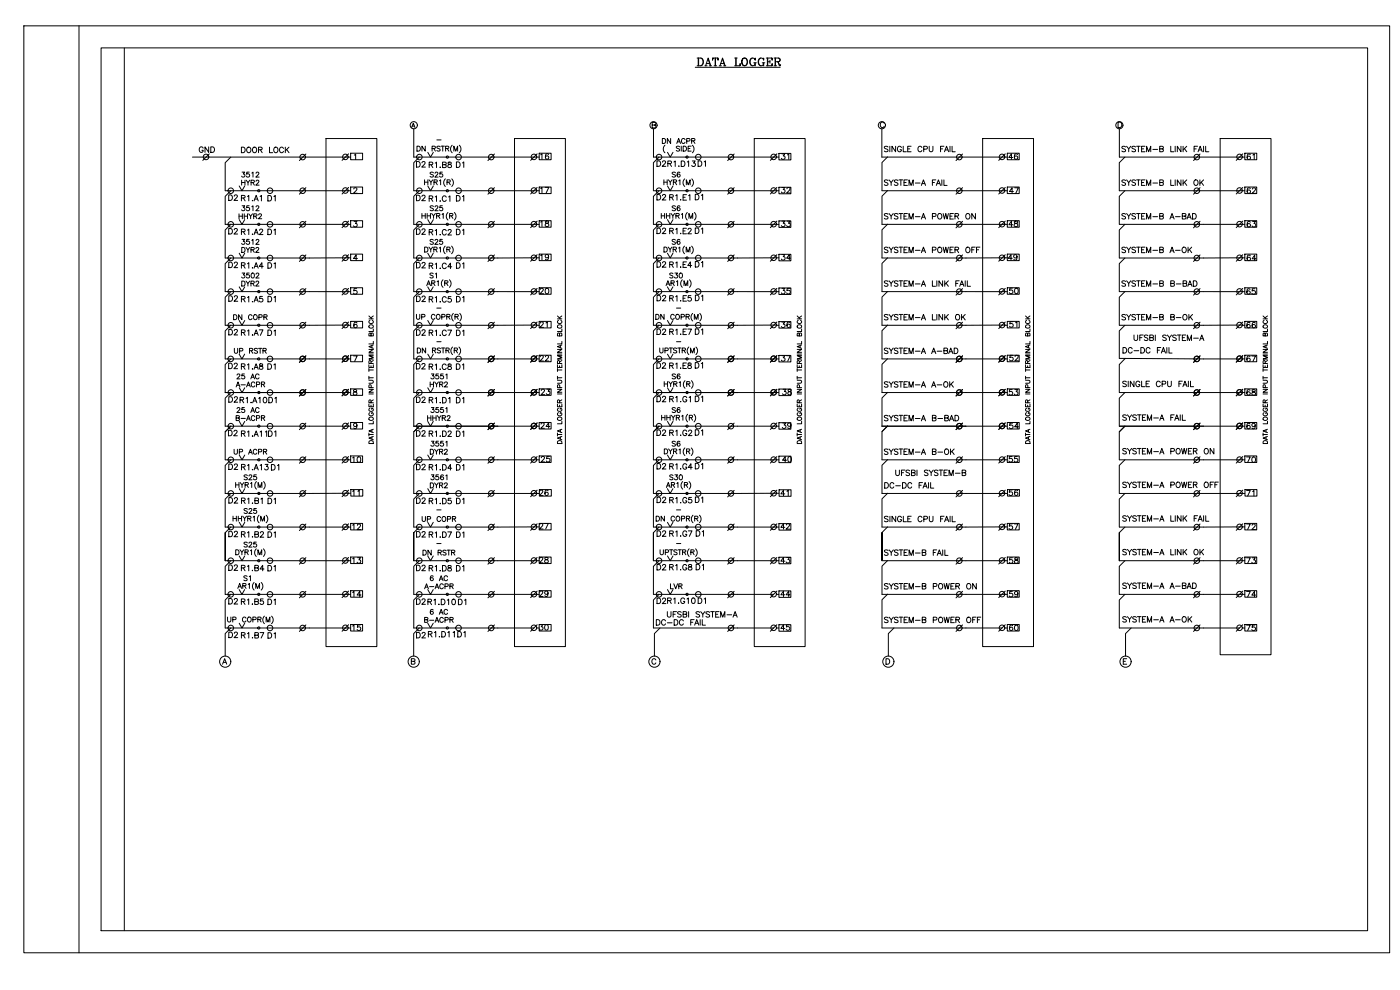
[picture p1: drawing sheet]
<svg xmlns="http://www.w3.org/2000/svg" width="420mm" height="297mm" viewBox="0 0 420 297" stroke-linecap="round" stroke-linejoin="round" font-family="sans-serif">
<defs><g id="words">
<g font-size="4.9">
<text x="58.6" y="46.9">GND</text>
<text x="123.8" y="51.5">D2</text>
<text x="127.7" y="51.5">R1.B8</text>
<text x="135.8" y="51.5">D1</text>
<text x="160.9" y="49">16</text>
<text x="195.8" y="51.2">D2</text>
<text x="208.1" y="51.2">D1</text>
<text x="233.2" y="49">31</text>
<text x="301.6" y="49">46</text>
<text x="372.9" y="49">61</text>
<text x="160.9" y="59.3">17</text>
<text x="233.2" y="59.3">32</text>
<text x="301.6" y="59.3">47</text>
<text x="372.9" y="59.3">62</text>
<text x="67.4" y="61.4">D2</text>
<text x="195.8" y="61.4">D2</text>
<text x="67.4" y="71.6">D2</text>
<text x="79" y="71.6">D1</text>
<text x="123.8" y="71.6">D2</text>
<text x="135.8" y="71.6">D1</text>
<text x="160.9" y="69.1">18</text>
<text x="195.8" y="71.3">D2</text>
<text x="207.4" y="71.3">D1</text>
<text x="372.9" y="69.5">63</text>
<text x="67.4" y="81.5">D2</text>
<text x="79" y="81.8">D1</text>
<text x="127.7" y="81.8">R1.C4</text>
<text x="135.8" y="81.8">D1</text>
<text x="160.9" y="79.4">19</text>
<text x="195.8" y="81.5">D2</text>
<text x="199.7" y="81.5">R1.E4</text>
<text x="207.4" y="81.5">D1</text>
<text x="233.2" y="79.4">34</text>
<text x="301.3" y="79.4">49</text>
<text x="372.9" y="79.4">64</text>
<text x="335.5" y="87.1">SYSTEM-B B-BAD</text>
<text x="372.9" y="89.6">65</text>
<text x="67.4" y="91.7">D2</text>
<text x="123.8" y="91.7">D2</text>
<text x="199.7" y="91.7">R1.E5</text>
<text x="79" y="102">D1</text>
<text x="123.8" y="102">D2</text>
<text x="127.7" y="102">R1.C7</text>
<text x="135.8" y="102">D1</text>
<text x="160.9" y="99.5">21</text>
<text x="195.8" y="101.6">D2</text>
<text x="199.7" y="101.6">R1.E7</text>
<text x="207.4" y="101.6">D1</text>
<text x="233.2" y="99.5">36</text>
<text x="301.6" y="99.5">51</text>
<text x="335.5" y="97.4">SYSTEM-B B-OK</text>
<text x="67.4" y="111.8">D2</text>
<text x="79" y="112.2">D1</text>
<text x="127.7" y="112.2">R1.C8</text>
<text x="135.8" y="112.2">D1</text>
<text x="160.9" y="109.7">22</text>
<text x="195.8" y="111.8">D2</text>
<text x="199.7" y="111.8">R1.E8</text>
<text x="207.4" y="111.8">D1</text>
<text x="233.2" y="109.7">37</text>
<text x="372.9" y="109.7">67</text>
<text x="161.2" y="119.6">23</text>
<text x="264.2" y="117.5">SYSTEM-A A-OK</text>
<text x="301.6" y="119.9">53</text>
<text x="372.9" y="119.9">68</text>
<text x="67.4" y="122.1">D2</text>
<text x="79.4" y="122.1">D1</text>
<text x="123.8" y="122.1">D2</text>
<text x="135.8" y="122.1">D1</text>
<text x="207.4" y="121.7">D1</text>
<text x="67.4" y="131.9">D2</text>
<text x="161.2" y="129.8">24</text>
<text x="195.8" y="131.9">D2</text>
<text x="207.4" y="131.9">D1</text>
<text x="233.5" y="129.8">39</text>
<text x="301.6" y="129.8">54</text>
<text x="372.9" y="129.8">69</text>
<text x="79.4" y="132.3">D1</text>
<text x="135.8" y="132.3">D1</text>
<text x="264.2" y="137.6">SYSTEM-A B-OK</text>
<text x="67.4" y="142.2">D2</text>
<text x="104.4" y="140.1">10</text>
<text x="123.8" y="142.2">D2</text>
<text x="199.7" y="142.2">R1.G4</text>
<text x="233.5" y="140.1">40</text>
<text x="372.9" y="140.1">70</text>
<text x="72" y="145.3">S25</text>
<text x="104.4" y="149.9">11</text>
<text x="160.5" y="149.9">26</text>
<text x="199.7" y="145.3">S30</text>
<text x="233.2" y="149.9">41</text>
<text x="301.6" y="149.9">56</text>
<text x="79.4" y="152.4">D1</text>
<text x="123.8" y="152.4">D2</text>
<text x="127.7" y="152.4">R1.D5</text>
<text x="135.8" y="152.4">D1</text>
<text x="195.8" y="152">D2</text>
<text x="207.4" y="152">D1</text>
<text x="104.4" y="160.2">12</text>
<text x="233.2" y="160.2">42</text>
<text x="301.6" y="160.2">57</text>
<text x="372.9" y="160.2">72</text>
<text x="67.4" y="162.3">D2</text>
<text x="79" y="162.6">D1</text>
<text x="127.7" y="162.6">R1.D7</text>
<text x="135.8" y="162.6">D1</text>
<text x="195.8" y="162.3">D2</text>
<text x="199.7" y="162.3">R1.G7</text>
<text x="207.8" y="162.3">D1</text>
<text x="67.4" y="172.5">D2</text>
<text x="79" y="172.5">D1</text>
<text x="104.4" y="170.4">13</text>
<text x="123.8" y="172.5">D2</text>
<text x="127.7" y="172.5">R1.D8</text>
<text x="135.8" y="172.5">D1</text>
<text x="207.8" y="172.2">D1</text>
<text x="301.6" y="170.4">58</text>
<text x="372.9" y="170.4">73</text>
<text x="71.3" y="182.7">R1.B5</text>
<text x="79" y="182.7">D1</text>
<text x="104.4" y="180.3">14</text>
<text x="136.5" y="182.7">D1</text>
<text x="160.5" y="180.3">29</text>
<text x="195.8" y="182.4">D2</text>
<text x="199" y="182.4">R1.G10</text>
<text x="208.1" y="182.4">D1</text>
<text x="233.2" y="180.3">44</text>
<text x="301.6" y="180.3">59</text>
<text x="104.4" y="190.5">15</text>
<text x="233.2" y="190.5">45</text>
<text x="301.6" y="190.5">60</text>
<text x="372.9" y="190.5">75</text>
<text x="67.4" y="192.6">D2</text>
<text x="123.8" y="192.6">D2</text>
</g>
<g font-size="4.4">
<text x="71.3" y="46.9">DOOR LOCK</text>
<text x="197.6" y="44.1">DN ACPR</text>
<text x="71.3" y="54.3">3512</text>
<text x="71.3" y="56.8">HYR2</text>
<text x="127.7" y="54.3">S25</text>
<text x="200.4" y="54.3">S6</text>
<text x="71.3" y="64.6">3512</text>
<text x="79" y="61.4">D1</text>
<text x="123.8" y="61.4">D2</text>
<text x="127.7" y="64.6">S25</text>
<text x="135.8" y="61.4">D1</text>
<text x="200.4" y="64.6">S6</text>
<text x="207.4" y="61">D1</text>
<text x="127.7" y="71.6">R1.C2</text>
<text x="199.7" y="71.3">R1.E2</text>
<text x="233.2" y="69.1">33</text>
<text x="301.6" y="69.1">48</text>
<text x="71.3" y="74.4">3512</text>
<text x="127.7" y="74.4">S25</text>
<text x="200.4" y="74.4">S6</text>
<text x="264.2" y="76.9">SYSTEM-A POWER OFF</text>
<text x="335.5" y="76.9">SYSTEM-B A-OK</text>
<text x="123.8" y="81.5">D2</text>
<text x="71.3" y="84.7">3502</text>
<text x="127.7" y="84.7">S1</text>
<text x="160.9" y="89.3">20</text>
<text x="199.7" y="84.7">S30</text>
<text x="233.2" y="89.3">35</text>
<text x="301.6" y="89.3">50</text>
<text x="71.3" y="91.7">R1.A5</text>
<text x="79" y="91.7">D1</text>
<text x="127.7" y="91.7">R1.C5</text>
<text x="135.8" y="91.7">D1</text>
<text x="195.8" y="91.4">D2</text>
<text x="207.4" y="91.4">D1</text>
<text x="67.4" y="101.6">D2</text>
<text x="68.8" y="97">DN COPR</text>
<text x="372.9" y="99.5">66</text>
<text x="69.1" y="107.2">UP RSTR</text>
<text x="264.2" y="107.2">SYSTEM-A A-BAD</text>
<text x="123.8" y="111.8">D2</text>
<text x="301.6" y="109.4">52</text>
<text x="69.8" y="115">25 AC</text>
<text x="128.1" y="115">3551</text>
<text x="200.4" y="115">S6</text>
<text x="233.5" y="119.6">38</text>
<text x="69.8" y="124.9">25 AC</text>
<text x="128.1" y="124.9">3551</text>
<text x="195.8" y="121.7">D2</text>
<text x="200.4" y="124.9">S6</text>
<text x="123.8" y="131.9">D2</text>
<text x="264.2" y="127.4">SYSTEM-A B-BAD</text>
<text x="69.1" y="137.6">UP ACPR</text>
<text x="128.1" y="135.1">3551</text>
<text x="200.4" y="135.1">S6</text>
<text x="80.1" y="142.2">D1</text>
<text x="135.8" y="142.2">D1</text>
<text x="161.2" y="139.7">25</text>
<text x="195.8" y="141.8">D2</text>
<text x="207.4" y="141.8">D1</text>
<text x="301.6" y="139.7">55</text>
<text x="128.1" y="147.5">DYR2</text>
<text x="335.8" y="147.5">SYSTEM-A POWER OFF</text>
<text x="372.9" y="149.9">71</text>
<text x="67.4" y="152">D2</text>
<text x="72" y="155.2">S25</text>
<text x="199.7" y="152">R1.G5</text>
<text x="125.6" y="157.7">UP COPR</text>
<text x="160.5" y="159.8">27</text>
<text x="72" y="165.5">S25</text>
<text x="123.8" y="162.3">D2</text>
<text x="335.8" y="167.6">SYSTEM-A LINK OK</text>
<text x="160.5" y="170">28</text>
<text x="195.8" y="172.2">D2</text>
<text x="199.7" y="172.2">R1.G8</text>
<text x="233.2" y="170">43</text>
<text x="72" y="175.3">S1</text>
<text x="128.1" y="175.3">6 AC</text>
<text x="200" y="177.8">LVR</text>
<text x="264.2" y="177.8">SYSTEM-B POWER ON</text>
<text x="67.4" y="182.4">D2</text>
<text x="123.8" y="182.4">D2</text>
<text x="128.1" y="185.6">6 AC</text>
<text x="372.9" y="180.3">74</text>
<text x="160.5" y="190.1">30</text>
<text x="199" y="186.3">UFSBI SYSTEM-A</text>
<text x="71.3" y="192.6">R1.B7</text>
<text x="79" y="192.6">D1</text>
<text x="127.4" y="192.3">R1.D11</text>
<text x="136.2" y="192.3">D1</text>
<text x="122.1" y="200.4">B</text>
</g>
<g font-size="2.6">
<text x="129.8" y="43">-</text>
<text x="129.8" y="93.8">-</text>
<text x="201.8" y="93.8">-</text>
<text x="129.8" y="103.7">-</text>
<text x="201.8" y="103.7">-</text>
<text x="129.8" y="154.2">-</text>
<text x="201.8" y="154.2">-</text>
<text x="129.8" y="164.4">-</text>
<text x="201.8" y="164.4">-</text>
</g>
</g></defs>
<!-- layer: 0 -->
<g fill="none" stroke="#000" stroke-width=".3">
<path d="M7.2 7.8h409.9v278.1h-409.9zM23.7 7.8v278.1M30.3 14.4h380.1v264.8h-380.1zM37.3 14.4v264.8M209.2 17.4h1.1a1.24 1.24 0 0 1 .8 1.2 1.24 1.24 0 0 1-.8 1.1h-1.1M209.5 17.4v2.3M209.7 17.4v2.3M210.3 17.4a1.31 1.31 0 0 1 0 2.3M211.5 19.7h.7M211.8 19.7l.7-2.3 .8 2.3M212 19.1h1M212.5 17.7l.7 2"/>
<path d="M212.9 19.7h.6M214 17.4l-.1 .7v-.7h1.6v.7l-.1-.7M214.3 19.7h.8M214.6 17.4v2.3M214.7 17.4v2.3M215.8 19.7h.7M216.1 19.7l.7-2.3 .8 2.3M216.3 19.1h1M216.8 17.7l.7 2M217.2 19.7h.6M220.5 19.7h1.6v-.6l-.1 .6M220.5 17.4h.8"/>
<path d="M220.8 17.4v2.3M220.9 17.4v2.3M223.4 17.4a1.2 1.2 0 0 0-.8 1.3 1.2 1.2 0 0 0 1 1 1.2 1.2 0 0 0 .8-1.2 1.2 1.2 0 0 0-1-1.1 1.33 1.33 0 0 0 0 2.3M223.6 17.4a1.34 1.34 0 0 1 0 2.3M225.8 17.4a1.32 1.32 0 0 0 0 2.3M226.2 18.8h.8M226.5 17.7l.2 .4v-.7l-.2 .3-.2-.2a1.08 1.08 0 0 0-1.3 1.1 1.08 1.08 0 0 0 1.3 1l.2-.2M226.5 18.8v.9M226.7 18.8v.9M228.3 17.4a1.32 1.32 0 0 0 0 2.3M228.8 18.8h.7M229.1 17.7l.1 .4v-.7l-.1 .3-.2-.2a1.08 1.08 0 0 0-1.4 1.1 1.08 1.08 0 0 0 1.4 1l.2-.2"/>
<path d="M229.1 18.8v.9M229.2 18.8v.9M230 17.4h1.7v.7l-.1-.7M230 19.7h1.7v-.6l-.1 .6M230.3 17.4v2.3M230.4 17.4v2.3M230.4 18.5h.7M231.1 18.1v.9M232.3 17.4h1.3l.6 .5-.3 .5-1.2 .1M232.3 19.7h.8M232.6 17.4v2.3M232.7 17.4v2.3"/>
<path d="M233.3 18.5l.3 .2 .3 .8h.4M233.5 18.6l.4 1.1h.3l.1-.3M233.6 17.4l.5 .5-.2 .4-.3 .2M123.5 38.3l.5-1.3 .5 1.3M123.7 37.8h.7M124.2 38.6v8.5h36.9M195.7 37.5l1-.1 .1-.4-.4-.3h-.7v1.7l1.1-.2v-.4l-.4-.3M196.1 38.6v8.5h36.9M208.7 20.2h25.4M264.7 38.6l-.1 8.5h36.9M265.4 37a.61 .61 0 0 0-.7-.4 .61 .61 0 0 0-.5 .6v.4a.61 .61 0 0 0 .5 .7 .61 .61 0 0 0 .7-.4M335.5 36.6h.6a.88 .88 0 0 1 .6 .9 .88 .88 0 0 1-.6 .8h-.6z"/>
<path d="M335.9 38.6v8.5h36.9M57.8 47.1h47.4M69.3 47.1l-1.7 1.7v8.4h37.6M69.3 57.2l-1.7 1.7v8.4h37.6M74.3 58.9l.4-.3v1.7M91.8 56.3l-2 2M91.8 46.2l-2 2M97.8 41.6h15.3v152.4h-15.3zM104.6 56.2l-1.9 2M104.6 46.2l-1.9 1.9M105.2 46h3.6v1.9h-3.6zM105.2 56.1h3.6v2h-3.6z"/>
<path d="M106.2 56.7l.1-.3 .5-.1 .3 .5-1 1.2h1.1M106.3 46.5l.4-.3v1.7M125.9 47.1l-1.7 1.7v8.4h36.9M125.9 57.2l-1.7 1.7v8.4h36.8M128.4 45.7l.8 1.4 .8-1.4M128.4 55.8l.8 1.4 .8-1.4M130.6 59.1l.4-.3v1.6M133.9 59.2a.61 .61 0 0 0-.7-.4 .61 .61 0 0 0-.5 .6v.4a.61 .61 0 0 0 .5 .6 .61 .61 0 0 0 .7-.4M148.4 56.3l-2 2M148.4 46.2l-2 2M154.4 41.6h15.3v152.4h-15.3zM197.8 47.1l-1.7 1.7v8.4h36.9"/>
<path d="M197.8 57.2l-1.7 1.7v8.4h36.9M200.3 55.8l.8 1.4 .9-1.4M202.2 48.6l.4-.3v1.6M202.8 58.7l.4-.3v1.7M204.4 48.3h.6a.88 .88 0 0 1 .6 .8 .88 .88 0 0 1-.6 .8h-.6zM205 59.2h.6M206 58.4h-1v1.7M206.3 48.6l.4-.3v1.6M220.3 56.3l-1.9 2M220.3 46.2l-1.9 2M226.4 41.6h15.2v152.4h-15.2zM233.2 56.2l-2 2"/>
<path d="M233.2 46.2l-2 1.9M264.7 57.2h36.8M266.4 47.1l-1.7 1.7v8.4M266.4 57.2l-1.7 1.7v8.4M266.5 44.1l-.4-.2-.7 .2 .1 .4 1 .6v.2l-.4 .2-.7-.2M266.5 54.2l-.4-.2-.6 .1v.4l.8 .4 .2 .5-.4 .2-.7-.2M266.8 54l.6 .8v.8M267 43.9v1.6M268.1 54l-.7 .8M268.8 43.9v1.6l-1.1-1.6v1.6M269.5 54.2l-.4-.2-.7 .2 .2 .4 .9 .6-.4 .4-.7-.2M269.8 54h1.1"/>
<path d="M270.4 54v1.6M270.5 44.3a.61 .61 0 0 0-.7-.4 .61 .61 0 0 0-.5 .6v.4a.59 .59 0 0 0 .6 .6 .59 .59 0 0 0 .6-.6h-.4M271.1 43.9v1.6h.9M271.3 54.8h.6M272.3 54h-1v1.6h1M272.4 44.7h.6M272.8 55.6v-1.6l.6 1.6 .7-1.6v1.6M273.4 43.9h-1v1.6h1M274.7 54.9h1.4M276.5 55.6l.6-1.6 .7 1.6M276.7 44.3a.61 .61 0 0 0-.7-.4 .61 .61 0 0 0-.5 .6v.4a.61 .61 0 0 0 .5 .6 .61 .61 0 0 0 .7-.4M276.7 55.1h.8"/>
<path d="M277.2 44.8l1-.1v-.7l-1-.1v1.6M278.9 43.9v1.2l.4 .4 .6-.2 .1-1.4M279.8 54.8h.6M280.8 54h-1v1.6M281 55.6l.6-1.6 .7 1.6M281.2 55.1h.8M282.3 44.7h.6M282.7 54v1.6M283.3 43.9h-1v1.6M283.3 54v1.6h.9M283.4 45.5l.7-1.6 .6 1.6M283.7 45h.8"/>
<path d="M285.1 43.9v1.6M285.7 43.9v1.6h1M288.9 56.3l-2 2M288.9 46.2l-2 2M294.9 41.6h15.3v152.4h-15.3zM301.7 56.2l-2 2M301.7 46.2l-2 1.9M337.6 47.1l-1.7 1.7v8.4h36.9M337.6 57.2l-1.7 1.7v8.4h36.9M337.8 44.1l-.4-.2-.7 .2 .1 .4 1 .6v.2l-.4 .2-.7-.2M337.8 54.2l-.4-.2-.7 .2 .1 .4 1 .6-.4 .4-.7-.2M338.1 43.9l.6 .8v.8"/>
<path d="M338.1 54l.6 .8v.8M339.4 43.9l-.7 .8M339.4 54l-.7 .8M340.8 44.1l-.4-.2-.7 .2 .1 .4 1 .6v.2l-.4 .2-.7-.2M340.8 54.2l-.4-.2-.7 .2 .1 .4 1 .6-.4 .4-.7-.2M341.1 54h1.1M341.1 43.9h1.1M341.7 43.9v1.6M341.7 54v1.6M342.6 44.7h.6M342.6 54.8h.6M343.6 43.9h-1v1.6h1"/>
<path d="M343.6 54h-1v1.6h1M344.1 45.5v-1.6l.6 1.6 .7-1.6v1.6M344.1 55.6v-1.6l.6 1.6 .7-1.6v1.6M346 54.9h1.4M346 44.8h1.4M348 44.7l1-.1 .1-.6-1.1-.1v1.6l1.1-.1v-.4l-.3-.3M348 54.8l1-.1 .1-.6-1.1-.1v1.6l1.1-.1v-.4l-.3-.3M351.4 43.9v1.6h.9M351.4 54v1.6h.9M352.7 43.9v1.6M352.7 54v1.6M354.4 43.9v1.6l-1.1-1.6v1.6"/>
<path d="M354.4 54v1.6l-1.1-1.6v1.6M355.1 43.9v1.6M355.1 54v1.6M355.5 44.6l.7 .9M355.5 54.7l.7 .9M356.2 43.9l-1.1 1.1M356.2 54l-1.1 1.1M358.4 44.7h.6M358.4 54.2l.2-.1a.77 .77 0 0 1 1 .7 .77 .77 0 0 1-1 .7l-.3-.5zM359.4 43.9h-1v1.6M359.5 45.5l.7-1.6 .6 1.6M359.8 45h.8"/>
<path d="M360.1 54v1.6M360.2 56.3l-2 2M360.2 46.2l-2 2M360.5 54.7l.7 .9M361.2 43.9v1.6M361.2 54l-1.1 1.1M361.8 43.9v1.6h1M366.2 41.6h15.2v154.8h-15.2zM373 56.2l-2 2M373 46.2l-2 1.9M69.3 67.3l-1.7 1.7v8.4h37.6M69.3 77.4l-1.7 1.7v8.4h37.6"/>
<path d="M71.8 65.9l.8 1.4 .8-1.4M74.3 69.1l.4-.4v1.7M74.3 79.1l.4-.3v1.7M76.2 60.3l.7-1.7 .6 1.7M76.2 70.4l.7-1.7 .6 1.7M91.8 76.5l-2 2M91.8 66.4l-2 2M104.6 76.4l-1.9 2M104.6 66.3l-1.9 2M105.2 66.2h3.6v2h-3.6zM105.2 76.2h3.6v2h-3.6zM106.3 66.4h.8l-.5 .6a.55 .55 0 0 1 .5 .9 .55 .55 0 0 1-1-.1"/>
<path d="M107.3 77.6h-1.2l.8-1.1v1.6M125.9 67.3l-1.7 1.7v8.4h36.9M125.9 77.4l-1.7 1.7v8.4h36.8M128.4 76l.8 1.4 .8-1.4M128.4 65.9l.8 1.4 .8-1.4M148.4 76.5l-2 2M148.4 66.4l-2 2M197.8 67.3l-1.7 1.7v8.4h36.9M197.8 77.4l-1.7 1.7v8.4h36.9M220.3 76.5l-1.9 2M220.3 66.4l-1.9 2M233.2 76.4l-2 2"/>
<path d="M233.2 66.3l-2 2M264.7 67.3h36.8M266.4 67.3l-1.7 1.6v8.5M266.4 77.4l-1.7 1.6v8.4M266.5 64.3l-.4-.2-.7 .2 .1 .4 1 .6-.4 .4-.7-.2M266.8 64.1l.6 .8v.8M268.1 64.1l-.7 .8M269.5 64.3l-.4-.2-.7 .2 .2 .4 .9 .6-.4 .4-.7-.2M269.8 64.1h1.1M270.4 64.1v1.6M271.3 64.9h.6M272.3 64.1h-1v1.6h1"/>
<path d="M272.8 65.7v-1.6l.6 1.6 .7-1.6v1.6M274.7 65h1.4M276.5 65.7l.6-1.6 .7 1.6M276.7 65.2h.8M279.8 64.9h1v-.7l-1-.1v1.6M281.6 64.3l.1-.2a.78 .78 0 0 1 1 .8 .78 .78 0 0 1-1 .7l-.3-.5zM283.1 64.1l.3 1.6 .4-1.6 .4 1.6 .4-1.6M285.1 64.9h.6M286.1 64.1h-1v1.6h1M286.6 64.9l.9-.1 .2-.4-.4-.3h-.7v1.6M287.1 64.9l.6 .8M288.9 76.5l-2 2"/>
<path d="M288.9 66.4l-2 2M290 64.3l.2-.2a.78 .78 0 0 1 .9 .8 .78 .78 0 0 1-.9 .7l-.4-.5zM292.7 64.1v1.6l-1.1-1.6v1.6M301.5 77.4h-36.8M301.7 66.3l-2 2M337.6 67.3l-1.7 1.7v8.4h36.9M337.6 77.4l-1.7 1.7v8.4h36.9M337.8 64.3l-.4-.2-.7 .2 .1 .4 1 .6-.4 .4-.7-.2M338.1 64.1l.6 .8v.8M339.4 64.1l-.7 .8M340.8 64.3l-.4-.2-.7 .2 .1 .4 1 .6-.4 .4-.7-.2M341.1 64.1h1.1"/>
<path d="M341.7 64.1v1.6M342.6 64.9h.6M343.6 64.1h-1v1.6h1M344.1 65.7v-1.6l.6 1.6 .7-1.6v1.6M346 65h1.4M348 64.9l1-.1 .1-.6-1.1-.1v1.6l1.1-.1v-.4l-.3-.3M351.1 65.7l.6-1.6 .7 1.6M351.4 65.2h.7M352.8 65h1.4M354.8 64.9l1-.1 .1-.4-.4-.3h-.7v1.6l1-.1 .1-.4-.4-.3M356.2 65.7l.7-1.6 .6 1.6M356.5 65.2h.8"/>
<path d="M357.9 64.1h.5a.88 .88 0 0 1 .6 .8 .88 .88 0 0 1-.6 .8h-.5zM360.2 76.5l-2 2M360.2 66.4l-2 2M373 76.4l-2 2M373 66.3l-2 2M69.3 87.5l-1.7 1.7v8.4l36.9-.1M69.3 97.6l-1.7 1.7v8.4h37.6M71.8 86.1l.8 1.4 .8-1.4M74.3 99.3l.4-.3v1.6M76.2 80.5l.7-1.7 .6 1.7M91.8 96.7l-2 1.9M91.8 86.6l-2 1.9"/>
<path d="M104.5 97.6h.7M104.6 96.6l-1.9 2M104.6 86.5l-1.9 2M105.2 86.3h3.6v2h-3.6zM105.2 96.4h3.6v2h-3.6zM107 86.6h-.7l-.1 .7a.59 .59 0 0 1 .9 0 .59 .59 0 0 1-.1 .9 .59 .59 0 0 1-.9-.3M107.1 96.9l-.1-.1a.81 .81 0 0 0-.9 .6 .81 .81 0 0 0 .5 .9 .52 .52 0 0 0 .6-.4 .52 .52 0 0 0-.5-.6 .52 .52 0 0 0-.5 .5M110.7 95.7h1.3M110.7 94.8l.9 .9M111 96.1a.49 .49 0 0 0-.3 .6 .49 .49 0 0 0 .5 .4h.3a.49 .49 0 0 0 .5-.4 .49 .49 0 0 0-.3-.6M112 98.7v.8h-1.3M112 94.8l-.7 .6"/>
<path d="M125.9 87.5l-1.7 1.7v8.4l36.9-.1M125.9 97.6l-1.7 1.7v8.4h36.8M128.4 86.1l.8 1.4 .8-1.4M128.4 96.2l.8 1.4 .8-1.4M148.4 96.7l-2 1.9M148.4 86.6l-2 1.9M161.2 86.5l-2 2M167.3 95.7h1.3M167.3 94.8l.9 .9M167.6 96.1a.49 .49 0 0 0-.3 .6 .49 .49 0 0 0 .5 .4h.3a.49 .49 0 0 0 .5-.4 .49 .49 0 0 0-.3-.6M168.6 98.7v.8h-1.3M168.6 94.8l-.7 .6"/>
<path d="M197.8 87.5l-1.7 1.7v8.4l36.9-.1M197.8 97.6l-1.7 1.7v8.4h36.9M200.3 86.1l.8 1.4 .9-1.4M220.3 96.7l-1.9 1.9M220.3 86.6l-1.9 1.9M233.2 96.6l-2 2M233.2 86.5l-2 2M239.2 95.7h1.4M239.2 94.8l.9 .9M239.6 96.1a.49 .49 0 0 0-.4 .6 .49 .49 0 0 0 .6 .4 .55 .55 0 0 0 .7-.2 .55 .55 0 0 0-.1-.7l-.1-.1M240.6 98.7v.8h-1.4M240.6 94.8l-.8 .6"/>
<path d="M264.7 87.5h36.8M266.4 87.4l-1.7 1.7v8.4M266.4 97.5l-1.7 1.7v8.4M266.5 84.5l-.4-.2-.7 .2 .1 .4 1 .5-.4 .5-.7-.2M266.5 94.6l-.4-.3-.7 .3 .1 .4 1 .5v.3l-.4 .2-.7-.2M266.8 84.3l.6 .7v.9M266.8 94.3l.6 .8v.9M268.1 84.3l-.7 .7M268.1 94.3l-.7 .8M269.5 84.5l-.4-.2-.7 .2 .2 .4 .9 .5-.4 .5-.7-.2M269.5 94.6l-.4-.3-.7 .3 .2 .4 .9 .5v.3l-.4 .2-.7-.2M269.8 84.3h1.1"/>
<path d="M269.8 94.3h1.1M270.4 84.3v1.6M270.4 94.3v1.7M271.3 85h.6M271.3 95.1h.6M272.3 84.3h-1v1.6h1M272.3 94.3h-1v1.7h1M272.8 85.9v-1.6l.6 1.6 .7-1.6v1.6M272.8 96v-1.7l.6 1.7 .7-1.7v1.7M274.7 85.2h1.4M274.7 95.3h1.4M276.5 85.9l.6-1.6 .7 1.6"/>
<path d="M276.5 96l.6-1.7 .7 1.7M276.7 85.4h.8M276.7 95.4h.8M279.8 84.3v1.6h1M279.8 94.3v1.7h1M281.2 84.3v1.6M281.2 94.3v1.7M282.9 84.3v1.6l-1.1-1.6v1.6M282.9 94.3v1.7l-1.1-1.7v1.7M283.5 84.3v1.6M283.5 94.3v1.7M283.9 85l.7 .9"/>
<path d="M283.9 95.1l.7 .9M284.6 84.3l-1.1 1.1M284.6 94.3l-1.1 1.1M286.8 85h.7M286.9 94.6l.2-.2a.78 .78 0 0 1 .9 .8 .78 .78 0 0 1-.9 .7l-.3-.5zM287.9 84.3h-1.1v1.6M288 85.9l.6-1.6 .7 1.6M288.3 85.4h.7M288.6 94.3v1.7M288.9 96.7l-2 1.9M288.9 86.6l-2 1.9M289 95.1l.7 .9"/>
<path d="M289.7 84.3v1.6M289.7 94.3l-1.1 1.1M290.3 84.3v1.6h1M301.5 97.5l-36.8 .1M301.7 96.6l-2 2M301.7 86.5l-2 2M307.8 95.7h1.3M307.8 94.8l.9 .9M308.1 96.1a.49 .49 0 0 0-.3 .6 .49 .49 0 0 0 .5 .4h.3a.49 .49 0 0 0 .5-.4 .49 .49 0 0 0-.3-.6M309.1 98.7v.8h-1.3M309.1 94.8l-.8 .6M337.6 87.5l-1.7 1.7v8.4l36.9-.1"/>
<path d="M337.6 97.6l-1.7 1.7v8.2l36.9 .2M373 96.6l-2 2M373 86.5l-2 2M379.1 95.7h1.3M379.1 94.8l.8 .9M379.4 96.1a.49 .49 0 0 0-.3 .6 .49 .49 0 0 0 .5 .4 .55 .55 0 0 0 .7-.2 .55 .55 0 0 0-.1-.7l-.1-.1M380.4 98.7v.8h-1.3M380.4 94.8l-.8 .6M69.3 107.7l-1.7 1.7v8.4h37.5M69.3 117.8l-1.7 1.7v8.4h37.6M71.8 116.3l.8 1.5 .9-1.5M73.9 119.5l.3-.3v1.7"/>
<path d="M74.3 109.5l.4-.3v1.6M75.8 100.5v.1zM76.2 110.8l.7-1.6 .6 1.6M76.2 100.6l.7-1.6 .6 1.6M76.5 100.1h.8M77.6 119.5l.4-.3v1.7M91.8 116.9l-2 1.9M91.8 106.8l-2 1.9M104.6 116.8l-1.9 2M104.6 106.7l-1.9 2M105.2 106.6h3.6v1.9h-3.6zM105.2 116.7h3.6v1.9h-3.6z"/>
<path d="M106.1 106.8h1.1l-.8 1.6M106.2 117v.4a.68 .68 0 0 1 .7 .3 .68 .68 0 0 1 .1 .8h-.8a.68 .68 0 0 1 0-.8 .68 .68 0 0 1 .8-.3v-.4zM110.7 116.8h1.3l-1.3 .9h1.3M110.7 114.1h1l.3 .4-.2 .4-1.1 .1M110.7 109.4v.9h1.3v-.9M110.7 104.8h1.3l-1.3 .9h1.3M110.7 110.6v.8M110.7 112.9v.9M110.7 118.2h1.3M110.7 113.3h1.3M110.7 111h1.3M110.7 106.2h1.3"/>
<path d="M111.3 109.1v-.8l-.5-.1-.1 .9h1.3M111.3 100.2l.3-.3 .4 .3v.6h-1.3l.1-.8h.5v.8M111.3 109.7v.6M111.4 116.3l-.1-.7-.5-.1-.1 .8h1.3M111.6 103.7v.6M112 106.7h-1.3l1.3 .5-1.3 .5h1.3M112 103.5l-1.3 .5 1.3 .5M112 102.4v.8h-1.3M112 120l-.7 .4M112 108.2l-.7 .4M125.9 107.7l-1.7 1.7v8.4h36.8M125.9 117.8l-1.7 1.7v8.4h36.8"/>
<path d="M128.4 116.3l.8 1.5 .8-1.5M128.4 106.3l.8 1.4 .8-1.4M130.6 119.6l.4-.4v1.7M132.8 119.2h.6a.89 .89 0 0 1 .5 .9 .89 .89 0 0 1-.5 .8h-.6zM148.4 106.8l-2 1.9M148.4 116.9l-2 1.9M161.2 116.8l-2 2M167.3 116.8h1.3l-1.3 .9h1.3M167.3 114.1h.9l.4 .4-.2 .4-1.1 .1M167.3 109.4v.9h1.3v-.9M167.3 104.8h1.3l-1.3 .9h1.3M167.3 118.2h1.3"/>
<path d="M167.3 113.3h1.3M167.3 111h1.3M167.3 106.2h1.3M167.3 110.6v.8M167.3 112.9v.9M167.9 109.1v-.8l-.5-.1-.1 .9h1.3M167.9 100.2l.3-.3 .4 .3v.6h-1.3l.1-.8h.5v.8M167.9 109.7v.6M168 116.3l-.1-.7-.5-.1-.1 .8h1.3M168.2 103.7v.6M168.6 106.7h-1.3l1.3 .5-1.3 .5h1.3M168.6 103.5l-1.3 .5 1.3 .5"/>
<path d="M168.6 102.4v.8h-1.3M168.6 120l-.7 .4M168.6 108.2l-.7 .4M197.8 107.7l-1.7 1.7v8.4h36.8M197.8 117.8l-1.7 1.7v8.4h36.9M200.3 116.3l.8 1.5 .9-1.5M202.8 119.2l.4-.3v1.7M206.1 119.3a.61 .61 0 0 0-.7-.4 .61 .61 0 0 0-.5 .7v.4a.59 .59 0 0 0 .6 .6 .59 .59 0 0 0 .6-.6h-.4M220.3 116.9l-1.9 1.9M220.3 106.8l-1.9 1.9M233.2 116.8l-2 2M233.2 106.7l-2 2"/>
<path d="M239.2 116.8h1.4l-1.4 .9h1.4M239.2 114.1h1l.4 .4-.2 .4-1.2 .1M239.2 109.4v.9h1.4v-.9M239.2 104.8h1.4l-1.4 .9h1.4M239.2 118.2h1.4M239.2 113.3h1.4M239.2 111h1.4M239.2 106.2h1.4M239.2 110.6v.8M239.2 112.9v.9M239.9 109.1l-.1-.8-.4-.1-.2 .9h1.4M239.9 100.2l.2-.3 .5 .3v.6h-1.4l.2-.8h.4l.1 .8"/>
<path d="M239.9 109.7v.6M239.9 116.3v-.7l-.5-.1-.2 .8h1.4M240.1 103.7v.6M240.6 106.7h-1.4l1.4 .5-1.4 .5h1.4M240.6 103.5l-1.4 .5 1.4 .5M240.6 102.4v.8h-1.4M240.6 120l-.7 .4M240.6 108.2l-.7 .4M264.7 107.7h36.8M264.7 117.8h36.8M266.4 107.6l-1.7 1.7v8.4M266.4 117.7l-1.7 1.7v8.4"/>
<path d="M288.9 116.9l-2 1.9M301.7 106.7l-2 2M301.7 116.8l-2 2M307.8 116.8h1.3l-1.3 .9h1.3M307.8 114.1h.9l.4 .4-.2 .4-1.1 .1M307.8 109.4v.9h1.3v-.9M307.8 104.8h1.3l-1.3 .9h1.3M307.8 118.2h1.3M307.8 113.3h1.3M307.8 111h1.3M307.8 106.2h1.3M307.8 110.6v.8"/>
<path d="M307.8 112.9v.9M308.4 109.1l-.1-.8-.4-.1-.1 .9h1.3M308.4 100.2l.3-.3 .4 .3v.6h-1.3l.1-.8h.4l.1 .8M308.4 109.7v.6M308.5 116.3l-.1-.7-.5-.1-.1 .8h1.3M308.7 103.7v.6M309.1 106.7h-1.3l1.3 .5-1.3 .5h1.3M309.1 103.5l-1.3 .5 1.3 .5M309.1 102.4v.8h-1.3M309.1 120l-.7 .4M309.1 108.2l-.7 .4M337 104.3h.6a.88 .88 0 0 1 .5 .8 .88 .88 0 0 1-.5 .8h-.6z"/>
<path d="M337.6 117.8l-1.7 1.7v8.4h36.8M337.7 107.5l-1.8 1.9v8.4h36.9M338 114.6l-.3-.2-.8 .2 .2 .4 .9 .6-.3 .4-.8-.2M338.6 114.4v1.6M339.8 104.7a.61 .61 0 0 0-.7-.4 .61 .61 0 0 0-.5 .6 .69 .69 0 0 0 .2 .9 .69 .69 0 0 0 .9-.1l.1-.2M340.3 100.5v1.2l.5 .5 .6-.3v-1.4M340.3 114.4v1.6l-1.1-1.6v1.6M340.3 105.2h1.4M342.1 114.8a.61 .61 0 0 0-.7-.4 .61 .61 0 0 0-.5 .6v.4a.59 .59 0 0 0 .6 .6 .59 .59 0 0 0 .6-.6h-.4M342.1 101.3h.6M342.4 104.3h.5a.89 .89 0 0 1 .6 .8 .89 .89 0 0 1-.6 .8h-.5zM342.6 114.4v1.6h1"/>
<path d="M343.1 100.5h-1v1.7M344 115.2h.6M344.5 100.7l-.4-.2-.7 .2 .2 .5 .9 .5-.4 .5-.7-.3M345 114.4h-1v1.6h1M345.1 101.3l.9-.1 .1-.5-1-.2v1.7l1-.2 .1-.4-.4-.3M345.1 104.7a.61 .61 0 0 0-.7-.4 .61 .61 0 0 0-.4 .6v.4a.61 .61 0 0 0 .4 .6 .61 .61 0 0 0 .7-.4M346.7 100.5v1.7M347.3 105.1h.7M348.2 114.8a.61 .61 0 0 0-.7-.4 .61 .61 0 0 0-.5 .6v.4a.61 .61 0 0 0 .5 .6 .61 .61 0 0 0 .7-.4M348.4 104.3h-1.1v1.6M348.5 105.9l.7-1.6 .6 1.6M348.8 115.2h.9l.1-.7-1-.1v1.6"/>
<path d="M348.8 105.4h.8M350 100.7l-.4-.2-.7 .2 .2 .5 .9 .5-.4 .5-.7-.3M350.2 104.3v1.6M350.3 100.5l.7 .8v.9M350.4 114.4v1.2l.5 .4 .5-.2 .1-1.4M350.8 104.3v1.6h1M351.6 100.5l-.6 .8M353 100.7l-.4-.2-.7 .2 .2 .5 .9 .5-.4 .5-.7-.3M353.3 100.5h1.1M353.8 115.2h.6M353.9 100.5v1.7M354.8 114.4h-1v1.6"/>
<path d="M354.8 101.3h.7M355 116l.6-1.6 .7 1.6M355.2 115.5h.8M355.9 100.5h-1.1v1.7h1.1M356.3 102.2v-1.7l.7 1.7 .6-1.7v1.7M356.6 114.4v1.6M357.3 114.4v1.6h.9M358.2 101.5h1.4M360 102.2l.7-1.7 .6 1.7M360.2 106.8l-2 1.9M360.2 116.9l-2 1.9M360.3 101.6h.8"/>
<path d="M373 106.7l-2 2M373 116.8l-2 2M379.1 116.8h1.3l-1.3 .9h1.3M379.1 114.1h.9l.4 .4-.2 .4-1.1 .1M379.1 109.4v.9h1.3v-.9M379.1 104.8h1.3l-1.3 .9h1.3M379.1 118.2h1.3M379.1 113.3h1.3M379.1 111h1.3M379.1 106.2h1.3M379.1 110.6v.8M379.1 112.9v.9"/>
<path d="M379.7 109.1l-.1-.8-.4-.1-.1 .9h1.3M379.7 100.2l.2-.3 .5 .3v.6h-1.3l.1-.8h.4l.1 .8M379.7 109.7v.6M379.8 116.3l-.1-.7-.5-.1-.1 .8h1.3M379.9 103.7v.6M380.4 106.7h-1.3l1.3 .5-1.3 .5h1.3M380.4 103.5l-1.3 .5 1.3 .5M380.4 102.4v.8h-1.3M380.4 120l-.7 .4M380.4 108.2l-.7 .4M69.3 127.9l-1.7 1.7v8.4h36.9M69.3 138l-1.7 1.6v8.5l36.9-.1"/>
<path d="M74.3 129.6l.4-.3v1.6M74.3 139.7l.4-.4v1.7M75.8 130.8v.1zM75.8 120.9l.7-1.7 .6 1.7M76.2 130.9l.7-1.6 .6 1.6M76.5 130.4h.8M78.1 139.7l.4-.4v1.7M91.8 137l-2 2M91.8 127l-2 1.9M104.6 137l-1.9 1.9M104.6 126.9l-1.9 1.9M105.2 126.8h3.6v1.9h-3.6z"/>
<path d="M107.1 127.5a.51 .51 0 0 1-.7 .5 .51 .51 0 0 1-.2-.8 .51 .51 0 0 1 .8 0l.1 .3a.79 .79 0 0 1-.6 1.1l-.3-.2M110.7 121.2v.8h1.3v-.8M110.7 130.4h1.3M110.7 129.9v.9M110.8 132.5a.74 .74 0 0 1 1.2 .1v.5h-1.3zM111 123.8a.49 .49 0 0 0-.3 .6 .49 .49 0 0 0 .5 .4h.3a.48 .48 0 0 0 .5-.5 .48 .48 0 0 0-.5-.5v.3M111 122.5a.48 .48 0 0 0-.3 .5 .48 .48 0 0 0 .5 .4h.3a.47 .47 0 0 0 .5-.4 .47 .47 0 0 0-.5-.5v.3M111.3 120.8v-.7l-.5-.1-.1 .8h1.3M111.3 121.5v.5M111.6 129v.6M111.6 131.1v.7M112 130.9l-1.3 .5 1.3 .5"/>
<path d="M112 128.8l-1.3 .5 1.3 .5M112 126.4v.8h-1.3M125.9 127.9l-1.7 1.7v8.4h36.9M125.9 138l-1.7 1.6v8.5h36.8M128.4 136.5l.8 1.5 .8-1.5M128.4 126.4l.8 1.5 .8-1.5M130.6 129.6l.4-.3v1.7M130.6 139.7l.4-.3v1.6M132.8 129.3h.6a.88 .88 0 0 1 .5 .8 .88 .88 0 0 1-.5 .9h-.6zM132.8 139.4h.6a.88 .88 0 0 1 .5 .8 .88 .88 0 0 1-.5 .8h-.6zM148.4 127l-2 1.9M148.4 137l-2 2"/>
<path d="M161.2 126.9l-2 1.9M161.2 137l-2 1.9M167.3 121.2v.8h1.3v-.8M167.3 130.4h1.3M167.4 132.5a.74 .74 0 0 1 1.2 .1v.5h-1.3zM167.6 123.8a.49 .49 0 0 0-.3 .6 .49 .49 0 0 0 .5 .4h.3a.48 .48 0 0 0 .5-.5 .48 .48 0 0 0-.5-.5v.3M167.6 122.5a.48 .48 0 0 0-.3 .5 .48 .48 0 0 0 .5 .4h.3a.47 .47 0 0 0 .5-.4 .47 .47 0 0 0-.5-.5v.3M167.9 120.8v-.7l-.5-.1-.1 .8h1.3M167.9 121.5v.5M168.2 129v.6M168.2 131.1v.7M168.6 130.9l-1.3 .5 1.3 .5"/>
<path d="M168.6 128.8l-1.3 .5 1.3 .5M168.6 126.4v.8h-1.3M197.8 127.9l-1.7 1.7v8.4h36.9M197.8 138l-1.7 1.6v8.5l36.9-.1M200.3 136.5l.8 1.5 .9-1.5M202.8 129.4l.4-.4v1.7M206.1 129.4a.61 .61 0 0 0-.7-.4 .61 .61 0 0 0-.5 .7v.4a.59 .59 0 0 0 .6 .6 .59 .59 0 0 0 .6-.6h-.4M220.3 137l-1.9 2M220.3 127l-1.9 1.9M233.2 137l-2 1.9M233.2 126.9l-2 1.9M239.2 121.2v.8h1.4v-.8"/>
<path d="M239.2 130.4h1.4M239.3 132.5a.74 .74 0 0 1 1.3 .1v.5h-1.4zM239.6 123.8a.49 .49 0 0 0-.4 .6 .49 .49 0 0 0 .6 .4 .55 .55 0 0 0 .7-.2 .55 .55 0 0 0-.1-.7l-.3-.1v.3M239.6 122.5a.48 .48 0 0 0-.4 .5 .48 .48 0 0 0 .6 .4 .54 .54 0 0 0 .7-.1 .54 .54 0 0 0-.1-.7l-.3-.1v.3M239.9 120.8l-.1-.7-.4-.1-.2 .8h1.4M239.9 121.5v.5M240.1 129v.6M240.1 131.1v.7M240.6 130.9l-1.4 .5 1.4 .5M240.6 128.8l-1.4 .5 1.4 .5M240.6 126.4v.8h-1.4M264.7 127.9h36.8"/>
<path d="M264.7 138h36.8M264.7 129.5l1.7-1.7-1.7 1.7v8.4M266.4 137.9l-1.7 1.7v8.4M288.9 127l-2 1.9M288.9 137l-2 2M301.7 126.9l-2 1.9M301.7 137l-2 1.9M307.8 121.2v.8h1.3v-.8M307.8 130.4h1.3M307.8 132.5a.74 .74 0 0 1 1.3 .1v.5h-1.3zM308.1 123.8a.49 .49 0 0 0-.3 .6 .49 .49 0 0 0 .5 .4h.3a.48 .48 0 0 0 .5-.5 .48 .48 0 0 0-.5-.5v.3M308.1 122.5a.48 .48 0 0 0-.3 .5 .48 .48 0 0 0 .5 .4h.3a.47 .47 0 0 0 .5-.4 .47 .47 0 0 0-.5-.5v.3"/>
<path d="M308.4 120.8l-.1-.7-.4-.1-.1 .8h1.3M308.4 121.5v.5M308.7 129v.6M308.7 131.1v.7M309.1 130.9l-1.3 .5 1.3 .5M309.1 128.8l-1.3 .5 1.3 .5M309.1 126.4v.8h-1.3M335.9 129.6l1.7-1.7-1.7 1.7v8.4h36.9M337.6 138l-1.7 1.6v8.5h36.9M338 124.7l-.3-.2-.8 .2 .2 .4 .9 .5v.3l-.3 .2-.8-.2M338 134.8l-.3-.2-.8 .2 .2 .4 .9 .5-.3 .5-.8-.2M338.4 124.5l.6 .8v.8"/>
<path d="M338.4 134.6l.6 .7v.9M339.6 124.5l-.6 .8M339.6 134.6l-.6 .7M341 124.7l-.4-.2-.7 .2 .2 .4 .9 .5v.3l-.4 .2-.7-.2M341 134.8l-.4-.2-.7 .2 .2 .4 .9 .5-.4 .5-.7-.2M341.4 124.5h1.1M341.4 134.6h1.1M341.9 124.5v1.6M341.9 134.6v1.6M342.9 125.3h.6M342.9 135.3h.6M343.9 124.5h-1v1.6h1"/>
<path d="M343.9 134.6h-1v1.6h1M344.3 126.1v-1.6l.7 1.6 .6-1.6v1.6M344.3 136.2v-1.6l.7 1.6 .6-1.6v1.6M346.2 125.4h1.5M346.2 135.5h1.5M348.1 126.1l.6-1.6 .6 1.6M348.1 136.2l.6-1.6 .6 1.6M348.3 125.6h.8M348.3 135.7h.8M351.4 135.4l.9-.1 .1-.6-1-.1v1.6M351.4 125.3h.6M352.4 124.5h-1v1.6"/>
<path d="M352.6 126.1l.6-1.6 .6 1.6M352.8 125.6h.8M353.1 134.8l.2-.2a.77 .77 0 0 1 .9 .8 .77 .77 0 0 1-.9 .7l-.4-.5zM354.2 124.5v1.6M354.6 134.6l.4 1.6 .4-1.6 .4 1.6 .4-1.6M354.8 124.5v1.6h1M356.6 135.3h.7M357.7 134.6h-1.1v1.6h1.1M358.2 135.3h.9l.2-.4-.4-.3h-.7v1.6M358.7 135.3l.6 .9M360.2 127l-2 1.9M360.2 137l-2 2"/>
<path d="M361.5 134.8l.2-.2a.77 .77 0 0 1 1 .8 .77 .77 0 0 1-1 .7l-.3-.5zM364.3 134.6v1.6l-1.1-1.6v1.6M373 126.9l-2 1.9M373 137l-2 1.9M379.1 121.2v.8h1.3v-.8M379.1 130.4h1.3M379.1 132.5a.74 .74 0 0 1 1.3 .1v.5h-1.3zM379.4 123.8a.49 .49 0 0 0-.3 .6 .49 .49 0 0 0 .5 .4 .55 .55 0 0 0 .7-.2 .55 .55 0 0 0-.1-.7l-.3-.1v.3M379.4 122.5a.48 .48 0 0 0-.3 .5 .48 .48 0 0 0 .5 .4 .54 .54 0 0 0 .7-.1 .54 .54 0 0 0-.1-.7l-.3-.1v.3M379.7 120.8l-.1-.7-.4-.1-.1 .8h1.3M379.7 121.5v.5M379.9 129v.6"/>
<path d="M379.9 131.1v.7M380.4 130.9l-1.3 .5 1.3 .5M380.4 128.8l-1.3 .5 1.3 .5M380.4 126.4v.8h-1.3M69.3 148.1l-1.7 1.6v8.4h36.9M69.3 158.1l-1.7 1.7v8.4v-8.4M71.8 146.6l.8 1.5 .9-1.5M74.3 159.8l.4-.3v1.7M74.3 149.7l.4-.3v1.7M76.3 141l.6-1.7 .6 1.7M76.5 150.2l.9-.1 .2-.4-.4-.3h-.7v1.7l1-.2 .1-.4-.4-.3M91.8 157.2l-2 2"/>
<path d="M91.8 147.1l-2 2M104.6 157.2l-1.9 1.9M104.6 147.1l-1.9 1.9M125.9 148.1l-1.7 1.6v8.4h36.9M125.9 158.1l-1.7 1.7v8.4v-8.4M132 141h.2zM148.4 147.1l-2 2M148.4 157.2l-2 2M197.8 148.1l-1.7 1.6v8.4h36.9M197.8 158.1l-1.7 1.7v8.4v-8.4M220.3 157.2l-1.9 2M220.3 147.1l-1.9 2"/>
<path d="M233.2 157.2l-2 1.9M233.2 147.1l-2 1.9M264.7 148.1h36.8M265.5 144.8h.6a.89 .89 0 0 1 .5 .8 .89 .89 0 0 1-.5 .9h-.6zM266.4 148l-1.7 1.7v8.4M266.4 158.1l-1.7 1.7v8.4v-8.4M266.5 155.1l-.4-.2-.7 .2 .2 .4 .9 .6v.2l-.4 .2-.7-.2M267.1 154.9v1.6M268.3 145.2a.6 .6 0 0 0-.7-.4 .6 .6 0 0 0-.5 .6v.4a.6 .6 0 0 0 .5 .7 .6 .6 0 0 0 .7-.4M268.8 141v1.2l.5 .5 .5-.2 .1-1.5M268.8 154.9v1.6l-1.1-1.6v1.6M268.8 145.8h1.4"/>
<path d="M270.5 155.3a.6 .6 0 0 0-.7-.4 .6 .6 0 0 0-.4 .6v.4a.59 .59 0 0 0 .6 .7 .59 .59 0 0 0 .5-.7h-.3M270.5 141.8h.7M270.9 144.8h.5a.88 .88 0 0 1 .6 .8 .88 .88 0 0 1-.6 .9h-.5zM271.1 154.9v1.6h.9M271.6 141h-1.1v1.7M272.4 155.7h.7M273 141.3l-.4-.3-.7 .3 .1 .4 1 .5-.4 .5-.7-.2M273.5 154.9h-1.1v1.6h1.1M273.5 141.8l1-.1 .1-.3-.3-.4h-.8v1.7l1.1-.2v-.4l-.3-.3M273.6 145.2a.61 .61 0 0 0-.7-.4 .61 .61 0 0 0-.5 .6v.4a.61 .61 0 0 0 .5 .7 .61 .61 0 0 0 .7-.4M275.2 141v1.7M275.8 145.6h.7"/>
<path d="M276.7 155.3a.6 .6 0 0 0-.7-.4 .6 .6 0 0 0-.5 .6v.4a.6 .6 0 0 0 .5 .6 .6 .6 0 0 0 .7-.3M276.8 144.8h-1v1.7M277 146.5l.6-1.7 .7 1.7M277.3 155.8l.9-.1 .1-.6-1-.2v1.6M277.3 145.9h.7M278.5 141.3l-.4-.3-.7 .3 .2 .4 .9 .5-.4 .5-.7-.2M278.7 144.8v1.7M278.8 141l.7 .8v.9M278.9 154.9v1.2l.5 .4 .5-.2 .1-1.4M279.3 144.8v1.7h.9M280.1 141l-.6 .8M281.5 141.3l-.4-.3-.7 .3 .2 .4 .9 .5-.4 .5-.7-.2"/>
<path d="M281.8 141h1.1M282.3 155.7h.6M282.4 141v1.7M283.3 154.9h-1v1.6M283.3 141.8h.7M283.5 156.5l.6-1.6 .6 1.6M283.7 156h.8M284.3 141h-1v1.7h1M284.8 142.7v-1.7l.6 1.7 .7-1.7v1.7M285.1 154.9v1.6M285.8 154.9v1.6h.9M286.7 142h1.4"/>
<path d="M288.8 141.8l.9-.1 .1-.5-1-.2v1.7l1-.2 .1-.4-.4-.3M288.9 147.1l-2 2M288.9 157.2l-2 2M301.5 158.1h-36.8M301.7 147.1l-2 1.9M301.7 157.2l-2 1.9M337.6 148.1l-1.7 1.6v8.4h36.9M337.6 158.1l-1.7 1.7v8.4v-8.4M338 155l-.3-.3-.8 .3 .2 .4 .9 .5-.3 .5-.8-.2M338.4 154.7l.6 .8v.9M339.6 154.7l-.6 .8M341 155l-.4-.3-.7 .3 .2 .4 .9 .5-.4 .5-.7-.2"/>
<path d="M341.4 154.7h1.1M341.9 154.7v1.7M342.9 155.5h.6M343.9 154.7h-1v1.7h1M344.3 156.4v-1.7l.7 1.7 .6-1.7v1.7M346.2 155.7h1.5M348.1 156.4l.6-1.7 .6 1.7M348.3 155.8h.8M351.4 154.7v1.7h.9M352.7 154.7v1.7M354.4 154.7v1.7l-1.1-1.7v1.7M355.1 154.7v1.7"/>
<path d="M355.5 155.4l.7 1M356.2 154.7l-1.1 1.1M358.4 155.5h.6M359.4 154.7h-1v1.7M359.6 156.4l.6-1.7 .6 1.7M359.8 155.8h.8M360.2 147.1l-2 2M360.2 157.2l-2 2M361.2 154.7v1.7M361.9 154.7v1.7h.9M373 147.1l-2 1.9M373 157.2l-2 1.9"/>
<path d="M67.6 168.2h36.9M69.3 168.2l-1.7 1.7v8.4h36M69.3 178.3l-1.7 1.7v8.4h36M71.8 176.9l.8 1.4 .8-1.4M71.8 166.8l.8 1.4 .8-1.4M74.3 169.9l.4-.3v1.7M76.5 170.4l.9-.1 .1-.5-1-.2v1.7l1-.2 .1-.4-.4-.3M76.5 160.3l.9-.1 .2-.4-.4-.3h-.7v1.7l1-.2 .1-.4-.4-.3M91.8 177.4l-2 2M91.8 167.3l-2 2M104.6 177.4l-1.9 1.9M104.6 167.3l-1.9 1.9"/>
<path d="M124.2 168.2h36.9M125.9 168.2l-1.7 1.7v8.4h36.9M125.9 178.3l-1.7 1.7v8.4h36M128.4 166.8l.8 1.4 .8-1.4M128.4 176.9l.8 1.4 .8-1.4M132.4 179.8h.6a.89 .89 0 0 1 .6 .8 .89 .89 0 0 1-.6 .8h-.6zM148.4 167.3l-2 2M148.4 177.4l-2 2M196.1 168.2h36.9M197.8 168.2l-1.7 1.7v8.4h36.1M197.8 178.3l-1.7 1.7v8.4h36.1M200.3 166.8l.8 1.4 .9-1.4"/>
<path d="M220.3 177.4l-1.9 2M220.3 167.3l-1.9 2M233.2 177.4l-2 1.9M233.2 167.3l-2 1.9M264.7 168.2h36.8M264.7 178.3h36.8M266.4 168.2l-1.7 1.7v8.4M266.4 178.3l-1.7 1.7v8.4M266.5 165.2l-.4-.2-.7 .2 .2 .4 .9 .6v.2l-.4 .2-.7-.2M266.8 165l.7 .8v.8M268.1 165l-.6 .8M269.5 165.2l-.4-.2-.7 .2 .2 .4 .9 .6v.2l-.4 .2-.7-.2"/>
<path d="M269.8 165h1.1M270.4 165v1.6M271.3 165.8h.7M272.4 165h-1.1v1.6h1.1M272.8 166.6v-1.6l.7 1.6 .6-1.6v1.6M274.7 165.9h1.4M276.8 165.8l.9-.1 .1-.6-1-.1v1.6l1-.1 .1-.4-.4-.3M280.1 165.8h.6M281.1 165h-1v1.6M281.3 166.6l.6-1.6 .6 1.6M281.5 166.1h.8M282.9 165v1.6"/>
<path d="M283.6 165v1.6h.9M288.9 167.3l-2 2M288.9 177.4l-2 2M301.7 167.3l-2 1.9M301.7 177.4l-2 1.9M335.9 168.2h36.9M337.6 168.2l-1.7 1.7v8.4h36.9M337.6 178.3l-1.7 1.7v8.4h36.1M338 175.2l-.3-.3-.8 .3 .2 .4 .9 .5-.3 .5-.8-.3M338.4 174.9l.6 .8v.9M339.6 174.9l-.6 .8M341 175.2l-.4-.3-.7 .3 .2 .4 .9 .5-.4 .5-.7-.3"/>
<path d="M341.4 174.9h1.1M341.9 174.9v1.7M342.9 175.7h.6M343.9 174.9h-1v1.7h1M344.3 176.6v-1.7l.7 1.7 .6-1.7v1.7M346.2 175.9h1.5M348.1 176.6l.6-1.7 .6 1.7M348.3 176h.8M351.1 176.6l.7-1.7 .6 1.7M351.4 176h.8M352.8 175.9h1.4M354.8 175.7l1-.1 .1-.5-1.1-.2v1.7l1.1-.2v-.4l-.4-.3"/>
<path d="M356.3 176.6l.6-1.7 .6 1.7M356.5 176h.8M357.9 174.9h.6a.88 .88 0 0 1 .5 .8 .88 .88 0 0 1-.5 .9h-.6zM360.2 167.3l-2 2M360.2 177.4l-2 2M373 167.3l-2 1.9M373 177.4l-2 1.9M66.8 199.3l.6-1.7 .7 1.7M67 198.7h.8M69.3 188.4l-1.7 1.7v6.7M71.8 187l.8 1.4 .8-1.4M91.8 187.5l-2 2"/>
<path d="M104.6 187.4l-1.9 2M125.8 188.4l-1.6 1.7v6.7M128.4 187l.8 1.4 .8-1.4M130.2 180.1l.4-.3v1.6M134.2 180.1l.4-.3v1.6M148.4 187.5l-2 2M196.8 198a.61 .61 0 0 0-.7-.4 .61 .61 0 0 0-.5 .7v.4a.61 .61 0 0 0 .5 .6 .61 .61 0 0 0 .7-.4M197 185.9h.5a.89 .89 0 0 1 .6 .8 .89 .89 0 0 1-.6 .9h-.5zM198.1 188.4l-1.7 1.7v6.7M220.3 187.5l-1.9 2M233.2 187.4l-2 2M264.7 188.4h36"/>
<path d="M265.9 197.6h.5a.88 .88 0 0 1 .6 .9 .88 .88 0 0 1-.6 .8h-.5zM266.5 185.4l-.4-.2-.7 .2 .2 .4 .9 .5v.3l-.4 .2-.7-.2M266.8 185.2l.7 .8v.8M268.1 185.2l-.6 .8M268.3 188.4l-1.7 1.7v6.7M269.5 185.4l-.4-.2-.7 .2 .2 .4 .9 .5v.3l-.4 .2-.7-.2M269.8 185.2h1.1M270.4 185.2v1.6M271.3 186h.7M272.4 185.2h-1.1v1.6h1.1M272.8 186.8v-1.6l.7 1.6 .6-1.6v1.6M274.7 186.1h1.4"/>
<path d="M276.8 186l.9-.1 .1-.6-1-.1v1.6l1-.1 .1-.4-.4-.3M280.1 186h.9l.1-.7-1-.1v1.6M281.8 185.4l.2-.2a.78 .78 0 0 1 1 .8 .78 .78 0 0 1-1 .7l-.3-.5zM283.3 185.2l.4 1.6 .4-1.6 .4 1.6 .4-1.6M285.4 186h.6M286.4 185.2h-1v1.6h1M286.9 186l.9-.1 .2-.4-.4-.3h-.7v1.6M287.4 186l.6 .8M288.9 187.5l-2 2M290.3 185.4l.1-.2a.78 .78 0 0 1 1 .8 .78 .78 0 0 1-1 .7l-.3-.5zM291.9 186h.6M292.9 185.2h-1v1.6"/>
<path d="M293.3 186h.7M294.4 185.2h-1.1v1.6M301.7 187.4l-2 2M337.1 198.4h.6M338 185.2l-.3-.2-.8 .2 .2 .4 .9 .6-.3 .5-.8-.3M338.1 197.6h-1v1.7h1M338.4 185l.6 .8v.9M339.5 188.4l-1.7 1.7v6.7M339.6 185l-.6 .8M341 185.2l-.4-.2-.7 .2 .2 .4 .9 .6-.4 .5-.7-.3M341.4 185h1.1M341.9 185v1.7"/>
<path d="M342.9 185.8h.6M343.9 185h-1v1.7h1M344.3 186.7v-1.7l.7 1.7 .6-1.7v1.7M346.2 186h1.5M348.1 186.7l.6-1.7 .6 1.7M348.3 186.1h.8M351.1 186.7l.7-1.7 .6 1.7M351.4 186.1h.8M352.8 186h1.4M354.9 185.2l.2-.1a.75 .75 0 0 1 1 .8 .75 .75 0 0 1-1.2 .5l-.1-.4zM356.6 185v1.7M357 185.7l.7 1"/>
<path d="M357.7 185l-1.1 1.1M360.2 187.5l-2 2M373 187.4l-2 2"/>
<circle cx="124.2" cy="37.6" r="1.07"/>
<circle cx="196.1" cy="37.6" r="1.07"/>
<circle cx="264.7" cy="37.6" r="1.07"/>
<circle cx="335.9" cy="37.6" r="1.07"/>
<circle cx="90.8" cy="57.2" r=".83"/>
<circle cx="90.8" cy="47.1" r=".83"/>
<circle cx="103.6" cy="47.1" r=".83"/>
<circle cx="103.6" cy="57.2" r=".83"/>
<circle cx="134.3" cy="57.2" r=".33"/>
<circle cx="147.4" cy="47.1" r=".83"/>
<circle cx="147.4" cy="57.2" r=".83"/>
<circle cx="206.2" cy="57.2" r=".33"/>
<circle cx="206.2" cy="47.1" r=".33"/>
<circle cx="219.4" cy="57.2" r=".83"/>
<circle cx="219.4" cy="47.1" r=".83"/>
<circle cx="232.2" cy="57.2" r=".83"/>
<circle cx="232.2" cy="47.1" r=".83"/>
<circle cx="287.9" cy="47.1" r=".83"/>
<circle cx="287.9" cy="57.2" r=".83"/>
<circle cx="300.7" cy="47.1" r=".83"/>
<circle cx="300.7" cy="57.2" r=".83"/>
<circle cx="359.2" cy="57.2" r=".83"/>
<circle cx="359.2" cy="47.1" r=".83"/>
<circle cx="372" cy="57.2" r=".83"/>
<circle cx="372" cy="47.1" r=".83"/>
<circle cx="90.8" cy="67.3" r=".83"/>
<circle cx="90.8" cy="77.4" r=".83"/>
<circle cx="103.6" cy="67.3" r=".83"/>
<circle cx="103.6" cy="77.3" r=".83"/>
<circle cx="147.4" cy="77.4" r=".83"/>
<circle cx="147.4" cy="67.3" r=".83"/>
<circle cx="219.4" cy="77.4" r=".83"/>
<circle cx="219.4" cy="67.3" r=".83"/>
<circle cx="232.2" cy="77.3" r=".83"/>
<circle cx="232.2" cy="67.3" r=".83"/>
<circle cx="287.9" cy="67.3" r=".83"/>
<circle cx="300.7" cy="67.3" r=".83"/>
<circle cx="359.2" cy="67.3" r=".83"/>
<circle cx="359.2" cy="77.4" r=".83"/>
<circle cx="372" cy="77.3" r=".83"/>
<circle cx="372" cy="67.3" r=".83"/>
<circle cx="77.7" cy="87.5" r=".33"/>
<circle cx="90.8" cy="87.5" r=".83"/>
<circle cx="90.8" cy="97.6" r=".83"/>
<circle cx="103.6" cy="87.4" r=".83"/>
<circle cx="103.6" cy="97.5" r=".83"/>
<circle cx="111.3" cy="98" r=".61"/>
<circle cx="147.4" cy="97.6" r=".83"/>
<circle cx="147.4" cy="87.5" r=".83"/>
<circle cx="167.9" cy="98" r=".61"/>
<circle cx="219.4" cy="97.6" r=".83"/>
<circle cx="219.4" cy="87.5" r=".83"/>
<circle cx="232.2" cy="87.4" r=".83"/>
<circle cx="232.2" cy="97.5" r=".83"/>
<circle cx="239.8" cy="98" r=".61"/>
<circle cx="287.9" cy="97.6" r=".83"/>
<circle cx="287.9" cy="87.5" r=".83"/>
<circle cx="300.7" cy="87.4" r=".83"/>
<circle cx="300.7" cy="97.5" r=".83"/>
<circle cx="308.4" cy="98" r=".61"/>
<circle cx="372" cy="97.5" r=".83"/>
<circle cx="372" cy="87.4" r=".83"/>
<circle cx="379.7" cy="98" r=".61"/>
<circle cx="77.7" cy="117.8" r=".33"/>
<circle cx="90.8" cy="107.7" r=".83"/>
<circle cx="90.8" cy="117.8" r=".83"/>
<circle cx="103.6" cy="117.7" r=".83"/>
<circle cx="103.6" cy="107.6" r=".83"/>
<circle cx="134.3" cy="117.8" r=".33"/>
<circle cx="147.4" cy="117.8" r=".83"/>
<circle cx="147.4" cy="107.7" r=".83"/>
<circle cx="160.2" cy="117.7" r=".83"/>
<circle cx="219.4" cy="117.8" r=".83"/>
<circle cx="219.4" cy="107.7" r=".83"/>
<circle cx="232.2" cy="107.6" r=".83"/>
<circle cx="232.2" cy="117.7" r=".83"/>
<circle cx="300.7" cy="117.7" r=".83"/>
<circle cx="300.7" cy="107.6" r=".83"/>
<circle cx="359.2" cy="117.8" r=".83"/>
<circle cx="359.2" cy="107.7" r=".83"/>
<circle cx="372" cy="107.6" r=".83"/>
<circle cx="372" cy="117.7" r=".83"/>
<circle cx="77.7" cy="127.9" r=".33"/>
<circle cx="90.8" cy="127.9" r=".83"/>
<circle cx="90.8" cy="138" r=".83"/>
<circle cx="103.6" cy="127.8" r=".83"/>
<circle cx="111.3" cy="125.6" r=".61"/>
<circle cx="134.3" cy="127.9" r=".33"/>
<circle cx="134.3" cy="138" r=".33"/>
<circle cx="147.4" cy="138" r=".83"/>
<circle cx="147.4" cy="127.9" r=".83"/>
<circle cx="160.2" cy="127.8" r=".83"/>
<circle cx="160.2" cy="137.9" r=".83"/>
<circle cx="167.9" cy="125.6" r=".61"/>
<circle cx="219.4" cy="127.9" r=".83"/>
<circle cx="219.4" cy="138" r=".83"/>
<circle cx="232.2" cy="137.9" r=".83"/>
<circle cx="232.2" cy="127.8" r=".83"/>
<circle cx="239.8" cy="125.6" r=".61"/>
<circle cx="300.7" cy="127.8" r=".83"/>
<circle cx="300.7" cy="137.9" r=".83"/>
<circle cx="308.4" cy="125.6" r=".61"/>
<circle cx="359.2" cy="138" r=".83"/>
<circle cx="359.2" cy="127.9" r=".83"/>
<circle cx="372" cy="127.8" r=".83"/>
<circle cx="372" cy="137.9" r=".83"/>
<circle cx="379.7" cy="125.6" r=".61"/>
<circle cx="77.7" cy="148.1" r=".33"/>
<circle cx="90.8" cy="148.1" r=".83"/>
<circle cx="90.8" cy="158.1" r=".83"/>
<circle cx="147.4" cy="148.1" r=".83"/>
<circle cx="147.4" cy="158.1" r=".83"/>
<circle cx="219.4" cy="148.1" r=".83"/>
<circle cx="219.4" cy="158.1" r=".83"/>
<circle cx="232.2" cy="158.1" r=".83"/>
<circle cx="232.2" cy="148" r=".83"/>
<circle cx="287.9" cy="148.1" r=".83"/>
<circle cx="287.9" cy="158.1" r=".83"/>
<circle cx="300.7" cy="148" r=".83"/>
<circle cx="300.7" cy="158.1" r=".83"/>
<circle cx="359.2" cy="158.1" r=".83"/>
<circle cx="372" cy="158.1" r=".83"/>
<circle cx="372" cy="148" r=".83"/>
<circle cx="90.8" cy="178.3" r=".83"/>
<circle cx="90.8" cy="168.2" r=".83"/>
<circle cx="134.3" cy="178.3" r=".33"/>
<circle cx="147.4" cy="168.2" r=".83"/>
<circle cx="147.4" cy="178.3" r=".83"/>
<circle cx="219.4" cy="178.3" r=".83"/>
<circle cx="219.4" cy="168.2" r=".83"/>
<circle cx="232.2" cy="178.3" r=".83"/>
<circle cx="232.2" cy="168.2" r=".83"/>
<circle cx="287.9" cy="168.2" r=".83"/>
<circle cx="300.7" cy="168.2" r=".83"/>
<circle cx="300.7" cy="178.3" r=".83"/>
<circle cx="359.2" cy="178.3" r=".83"/>
<circle cx="372" cy="178.3" r=".83"/>
<circle cx="372" cy="168.2" r=".83"/>
<circle cx="67.6" cy="198.5" r="1.68"/>
<circle cx="90.8" cy="188.4" r=".83"/>
<circle cx="147.4" cy="188.4" r=".83"/>
<circle cx="196.4" cy="198.5" r="1.68"/>
<circle cx="219.4" cy="188.4" r=".83"/>
<circle cx="232.2" cy="188.4" r=".83"/>
<circle cx="266.6" cy="198.5" r="1.68"/>
<circle cx="287.9" cy="188.4" r=".83"/>
<circle cx="300.7" cy="188.4" r=".83"/>
<circle cx="337.8" cy="198.5" r="1.68"/>
<circle cx="359.2" cy="188.4" r=".83"/>
<circle cx="372" cy="188.4" r=".83"/>
</g>
<!-- layer: RNAME -->
<g fill="none" stroke="#000" stroke-width=".3">
<path d="M125.1 43.9h.5a.8 .8 0 0 1 .6 .7 .8 .8 0 0 1-.6 .7h-.5zM127.6 43.9v1.4l-1-1.4v1.4M129.7 44.6l.8-.1 .1-.5-.9-.1v1.4M130.2 44.6l.5 .7M132.1 44.1l-.4-.2h-.5v.5l.8 .3 .1 .4-.4 .2-.6-.2M132.9 43.9v1.4M133.7 53.7a1.54 1.54 0 0 0 0 2.2M133.7 44.6l.9-.1 .1-.5-1-.1v1.4M134.2 44.6l.5 .7M135.6 53.7a1.54 1.54 0 0 1 0 2.2M135.7 43.6a1.52 1.52 0 0 0 0 2.2M136.2 45.3v-1.4l.6 1.4 .5-1.4v1.4"/>
<path d="M137.8 43.6a1.52 1.52 0 0 1 0 2.2M199.6 43.6a1.52 1.52 0 0 0 0 2.2M205.5 53.7a1.54 1.54 0 0 0 0 2.2M206 55.4v-1.4l.5 1.4 .6-1.4v1.4M207.6 53.7a1.54 1.54 0 0 1 0 2.2M207.8 43.6a1.52 1.52 0 0 1 0 2.2M133.6 73.8a1.54 1.54 0 0 0 0 2.3M134.9 64.8l.9-.1 .1-.5-1-.2v1.5M135.4 64.8l.5 .7M135.5 73.8a1.54 1.54 0 0 1 0 2.3M136.4 63.8a1.52 1.52 0 0 1 0 2.2M198.5 64v1.5"/>
<path d="M198.5 64.8h1M205.4 73.8a1.54 1.54 0 0 0 0 2.3M205.9 75.6v-1.5l.6 1.5 .6-1.5v1.5M206.8 65.5v-1.5l.5 1.5 .6-1.5v1.5M207.6 73.8a1.54 1.54 0 0 1 0 2.3M208.4 63.8a1.52 1.52 0 0 1 0 2.2M125 94.3v1.1l.4 .4 .5-.2 .1-1.3M126.5 95.1l.9-.1 .1-.5-1-.2v1.5M130.5 94.7a.55 .55 0 0 0-.6-.4 .55 .55 0 0 0-.4 .6 .62 .62 0 0 0 .1 .8 .62 .62 0 0 0 .9-.1v-.1M131.1 94.5a.65 .65 0 0 1 1 .6 .65 .65 0 0 1-1 .5zM132.6 95.1l.8-.1 .1-.5-.9-.2v1.5M133.5 84.9h.8l.1-.5-.9-.2v1.5"/>
<path d="M133.9 84.9l.5 .8M134.1 95h.8l.2-.4-.4-.3h-.6v1.5M134.6 95l.5 .8M134.9 83.9a1.52 1.52 0 0 1 0 2.3M136.1 94a1.54 1.54 0 0 0 0 2.3M136.5 95h.9l.1-.5-1-.2v1.5M137 95l.5 .8M138 94a1.56 1.56 0 0 1 0 2.3M196.8 94.3h.5a.8 .8 0 0 1 .5 .8 .8 .8 0 0 1-.5 .7h-.5zM199.3 94.3v1.5l-1-1.5v1.5M202.3 94.7a.54 .54 0 0 0-.6-.4 .54 .54 0 0 0-.4 .6 .62 .62 0 0 0 .2 .8 .62 .62 0 0 0 .8-.1v-.1M204.4 95.1l.9-.1v-.5l-.9-.2v1.5"/>
<path d="M205.9 95h.8l.1-.5-.9-.2v1.5M206.4 95l.5 .8M206.9 83.9a1.52 1.52 0 0 1 0 2.3M207.9 94a1.54 1.54 0 0 0 0 2.3M208.4 95.8v-1.5l.5 1.5 .6-1.5v1.5M210 94a1.54 1.54 0 0 1 0 2.3M125.2 104.4h.5a.8 .8 0 0 1 .6 .8 .8 .8 0 0 1-.6 .7h-.5zM127.7 104.4v1.5l-1-1.5v1.5M129.8 105.1l.8-.1 .1-.5-.9-.1v1.5M130.3 105.1l.5 .8M132.2 104.6l-.4-.2-.6 .2 .1 .3 .9 .6-.4 .4-.6-.2M133 104.4v1.5"/>
<path d="M133.8 105.1l.9-.1 .1-.5-1-.1v1.5M134.3 105.1l.5 .8M135.8 104.1a1.54 1.54 0 0 0 0 2.3M136.3 105.1l.9-.1v-.5l-.9-.1v1.5M136.8 105.1l.5 .8M137.7 104.1a1.54 1.54 0 0 1 0 2.3M198 104.4v1.1l.4 .4 .5-.2 .1-1.3M199.6 105.2l.8-.1 .1-.6-.9-.1v1.5M200.8 104.4h1M201.3 104.4v1.5M203.1 104.6l-.4-.2-.6 .2 .1 .4 .8 .3 .1 .4-.4 .2-.6-.2M203.9 104.4v1.5"/>
<path d="M204.7 105.1l.9-.1 .1-.5-1-.1v1.5M205.2 105.1l.5 .8M206.1 115.2l.8-.1 .1-.5-.9-.1v1.5M206.6 115.2l.5 .8M206.7 104.1a1.54 1.54 0 0 0 0 2.3M207.2 105.9v-1.5l.6 1.5 .6-1.5v1.5M207.5 114.2a1.52 1.52 0 0 1 0 2.3M208.9 104.1a1.54 1.54 0 0 1 0 2.3M198.6 124.6v1.5M198.6 125.3h1M205.5 134.4a1.52 1.52 0 0 0 0 2.3M206 135.4l.9-.1 .1-.3-.3-.3h-.7v1.5"/>
<path d="M206.4 124.3a1.54 1.54 0 0 0 0 2.3M206.5 135.4l.5 .8M206.9 125.3l.8-.1 .1-.5-.9-.1v1.5M207.4 125.3l.5 .8M207.5 134.4a1.52 1.52 0 0 1 0 2.3M208.3 124.3a1.54 1.54 0 0 1 0 2.3M69.9 154.9v1.5M69.9 155.6h1M77.7 154.6a1.52 1.52 0 0 0 0 2.3M79.9 154.6a1.52 1.52 0 0 1 0 2.3M196.9 154.9h.5a.79 .79 0 0 1 .5 .7 .79 .79 0 0 1-.5 .8h-.5zM199.4 154.9v1.5l-1-1.5v1.5"/>
<path d="M202.4 155.2a.55 .55 0 0 0-.6-.3 .55 .55 0 0 0-.4 .5v.4a.55 .55 0 0 0 .4 .6 .55 .55 0 0 0 .6-.4M204.5 155.6h.9v-.6l-.9-.1v1.5M206 155.6l.9-.1v-.5l-.9-.1v1.5M206.5 155.6l.5 .8M208 154.6a1.52 1.52 0 0 0 0 2.3M208.5 155.6l.8-.1 .1-.5-.9-.1v1.5M209 155.6l.5 .8M209.9 154.6a1.52 1.52 0 0 1 0 2.3M76.3 174.8a1.54 1.54 0 0 0 0 2.2M76.8 176.5v-1.4l.5 1.4 .6-1.4v1.4M78.4 174.8a1.54 1.54 0 0 1 0 2.2M79 164.7a1.54 1.54 0 0 1 0 2.2"/>
<path d="M126.9 165.1h.5a.8 .8 0 0 1 .6 .7 .8 .8 0 0 1-.6 .8h-.5zM129.4 165.1v1.5l-1-1.5v1.5M131.5 165.8l.8-.1 .2-.3-.4-.3h-.6v1.5M132 165.8l.5 .8M133.9 165.3l-.4-.2-.6 .2 .1 .3 .8 .4 .1 .3-.4 .3-.6-.3M134.2 165.1h1M134.7 165.1v1.5M135.5 165.8l.9-.1 .1-.3-.3-.3h-.7v1.5M136 165.8l.5 .8M198.1 165v1l.4 .5 .5-.3 .1-1.2M199.7 165.7h.8l.1-.6-.9-.1v1.5M201.4 165v1.5"/>
<path d="M203.2 165.2l-.3-.2-.7 .2 .2 .3 .7 .4 .1 .3-.3 .3-.7-.3M204 165v1.5M204.8 165.7l.9-.1 .1-.4-.3-.2h-.7v1.5M205.3 165.7l.5 .8M206.8 164.7a1.54 1.54 0 0 0 0 2.2M207.3 165.7l.9-.1 .1-.4-.3-.2h-.7v1.5M207.8 165.7l.5 .8M208.7 164.7a1.54 1.54 0 0 1 0 2.2M68.3 185.1v1.1l.4 .4 .5-.2 .1-1.3M69.8 185.9h.9l.1-.6-1-.2v1.5M73.8 185.5a.55 .55 0 0 0-.6-.4 .55 .55 0 0 0-.4 .6v.4a.55 .55 0 0 0 .4 .5 .55 .55 0 0 0 .6-.3M75.9 185.9h.8l.1-.6-.9-.2v1.5"/>
<path d="M77.4 185.9l.8-.1 .2-.4-.4-.3h-.6v1.5M77.9 185.9l.5 .7M79.4 184.9a1.52 1.52 0 0 0 0 2.2M79.9 186.6v-1.5l.5 1.5 .6-1.5v1.5M81.5 184.9a1.52 1.52 0 0 1 0 2.2"/>
<circle cx="203.3" cy="95" r=".69"/>
<circle cx="203.4" cy="155.5" r=".68"/>
<circle cx="74.8" cy="185.8" r=".69"/>
</g>
<use href="#words"/>
</svg>
